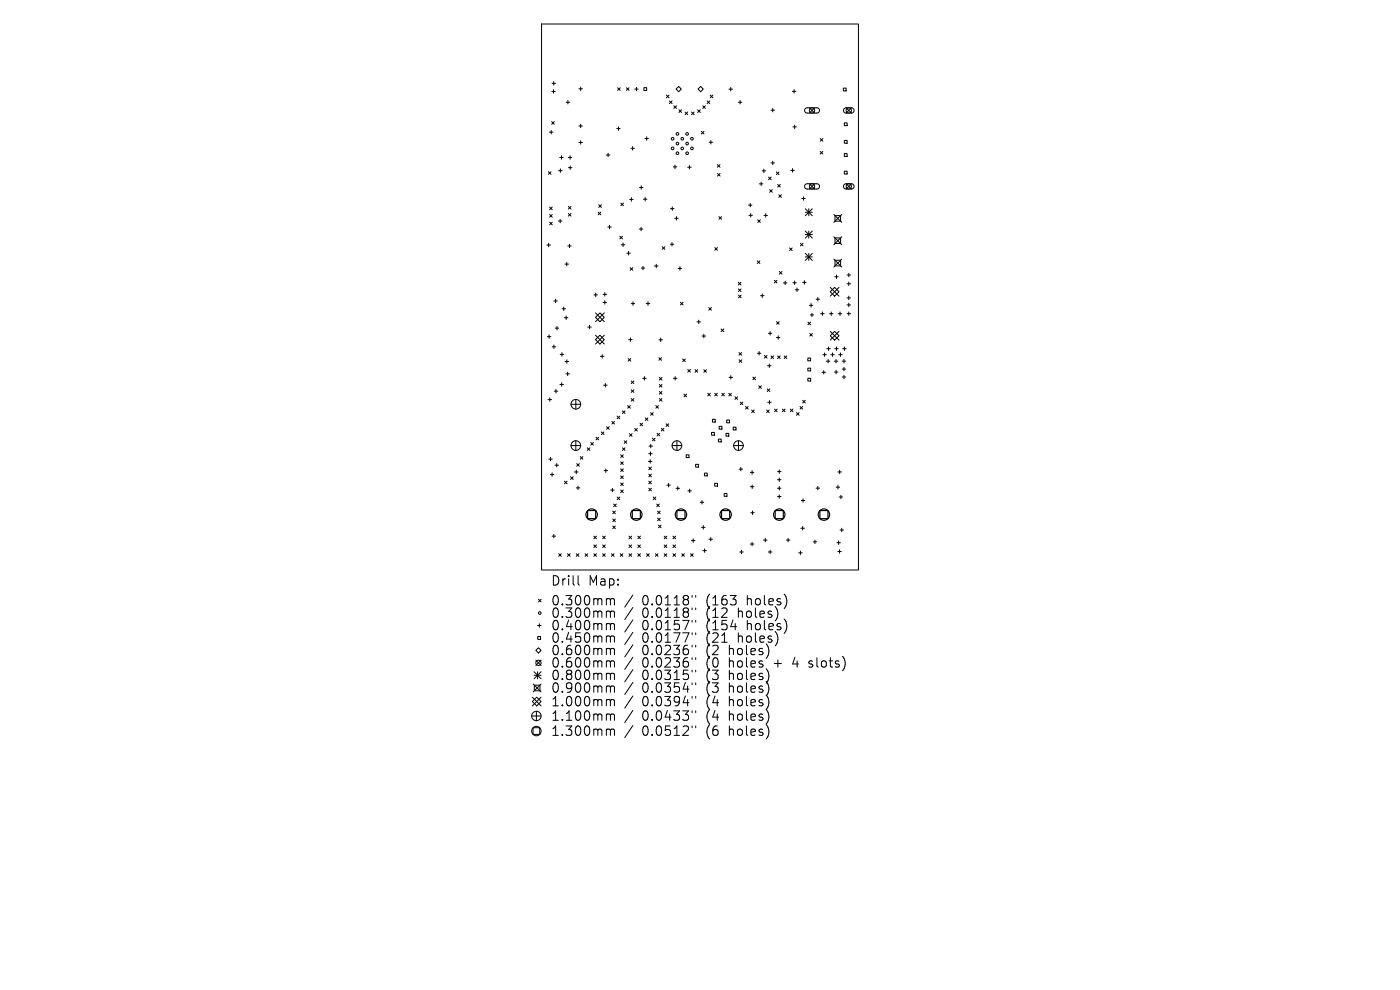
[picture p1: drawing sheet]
<svg xmlns="http://www.w3.org/2000/svg" width="297mm" height="210mm" viewBox="0 0 297 210" stroke-linecap="round" stroke-linejoin="round" font-family="sans-serif">
<defs><g id="words">
<g font-size="2.8">
<text x="116.8" y="124.5">Drill</text>
<text x="124.8" y="124.5">Map:</text>
<text x="116.8" y="128.7">0.300mm</text>
<text x="116.8" y="131.3">0.300mm</text>
<text x="136.2" y="128.7">0.0118&quot;</text>
<text x="136.2" y="131.3">0.0118&quot;</text>
<text x="150" y="128.7">(163</text>
<text x="150" y="131.3">(12</text>
<text x="156.8" y="131.3">holes)</text>
<text x="158.7" y="128.7">holes)</text>
<text x="116.8" y="134">0.400mm</text>
<text x="116.8" y="136.6">0.450mm</text>
<text x="136.2" y="134">0.0157&quot;</text>
<text x="136.2" y="136.6">0.0177&quot;</text>
<text x="150" y="134">(154</text>
<text x="150" y="136.6">(21</text>
<text x="156.8" y="136.6">holes)</text>
<text x="158.7" y="134">holes)</text>
<text x="116.8" y="139.3">0.600mm</text>
<text x="116.8" y="141.9">0.600mm</text>
<text x="136.2" y="139.3">0.0236&quot;</text>
<text x="136.2" y="141.9">0.0236&quot;</text>
<text x="150" y="139.3">(2</text>
<text x="150" y="141.9">(0</text>
<text x="154.9" y="139.3">holes)</text>
<text x="154.9" y="141.9">holes</text>
<text x="164.6" y="141.9">+</text>
<text x="168.8" y="141.9">4</text>
<text x="172.5" y="141.9">slots)</text>
<text x="116.8" y="144.5">0.800mm</text>
<text x="116.8" y="147.2">0.900mm</text>
<text x="136.2" y="144.5">0.0315&quot;</text>
<text x="136.2" y="147.2">0.0354&quot;</text>
<text x="150" y="144.5">(3</text>
<text x="150" y="147.2">(3</text>
<text x="154.9" y="144.5">holes)</text>
<text x="154.9" y="147.2">holes)</text>
<text x="116.8" y="150.1">1.000mm</text>
<text x="116.8" y="153.2">1.100mm</text>
<text x="136.2" y="150.1">0.0394&quot;</text>
<text x="136.2" y="153.2">0.0433&quot;</text>
<text x="150" y="150.1">(4</text>
<text x="150" y="153.2">(4</text>
<text x="154.9" y="150.1">holes)</text>
<text x="154.9" y="153.2">holes)</text>
<text x="116.8" y="156.4">1.300mm</text>
<text x="136.2" y="156.4">0.0512&quot;</text>
<text x="150" y="156.4">(6</text>
<text x="154.9" y="156.4">holes)</text>
</g>
</g></defs>
<g fill="none" stroke="#000" stroke-width=".21">
<path d="M114.9 5.1h67.2v115.8h-67.2zM117 19.4h.8M117.1 17.7h.7M117.4 19v.8M117.5 17.3v.8M122.8 18.8h.8M123.2 18.5v.7M131 18.6l.6 .6M131.6 18.6l-.6 .6M132.9 18.6l.5 .6M133.4 18.6l-.5 .6M134.7 18.9h.7"/>
<path d="M135 18.5v.8M136.6 18.6h.6v.6h-.6zM143.4 18.9l.6-.6 .5 .6-.5 .6zM148.1 18.9l.5-.6 .6 .6-.6 .6zM154.6 18.9h.8M155 18.5v.8M168.1 19.4h.7M168.5 19v.8M178.9 18.7h.6v.6h-.6zM116.3 36.4l.6 .6M116.6 28h.7M116.9 36.4l-.6 .6"/>
<path d="M116.9 27.7v.7M117 25.8l.6 .6M117.6 25.8l-.6 .6M118.5 36.2h.7M118.7 33.4h.8M118.9 35.8v.8M119.1 33v.8M120.1 21.7h.8M120.5 21.3v.8M120.6 33.4h.7M120.6 35.6h.7M120.9 33v.8"/>
<path d="M121 35.2v.7M122.8 26.7h.8M122.8 30.2h.8M123.2 26.4v.7M123.2 29.8v.8M128.6 32.9h.8M129 32.5v.8M130.8 27.3h.8M131.2 26.9v.8M133.8 31.5h.8M134.2 31.1v.7M135.7 39.8h.7"/>
<path d="M136 39.4v.8M136.8 29.4h.8M137.2 29v.8M141.4 20.2l.5 .5M141.9 20.2l-.5 .5M142 21.4l.6 .6M142.6 21.4l-.6 .6M142.8 35.4h.8M143 22.4l.5 .6M143.2 35v.8M143.5 22.4l-.5 .6M144 23.3l.6 .6"/>
<path d="M144.6 23.3l-.6 .6M145.3 23.8l.6 .5M145.9 35.5h.7M145.9 23.8l-.6 .5M146.3 35.1v.7M146.7 23.8l.6 .5M147.3 23.8l-.6 .5M148 23.3l.6 .6M148.6 23.3l-.6 .6M148.8 27.9l.5 .5M149.1 22.4l.5 .6M149.3 27.9l-.5 .5"/>
<path d="M149.6 22.4l-.5 .6M150 21.4l.6 .6M150.4 30.2h.8M150.6 21.4l-.6 .6M150.7 20.2l.5 .5M150.8 29.8v.8M151.2 20.2l-.5 .5M152.2 34.9l.5 .6M152.2 36.8l.6 .6M152.7 34.9l-.5 .6M152.8 36.8l-.6 .6M156.6 21.7h.8"/>
<path d="M157 21.3v.8M161.1 39h.7M161.5 38.6v.8M161.7 36.2h.7M162.1 35.9v.7M163 37.6l.6 .5M163.6 23.4h.7M163.6 34.6h.7M163.6 37.6l-.6 .5M163.9 23v.7M163.9 34.2v.7M164.7 36.5l.6 .5"/>
<path d="M165 39.1l.5 .6M165.3 36.5l-.6 .5M165.5 39.1l-.5 .6M167.8 36.1h.7M168.1 35.8v.7M168.2 26.9h.8M168.6 26.5v.8M170.8 23l.4-.1h2.2l.4 .2v.4l-.4 .5h-2.3l-.4-.4zM170.8 39.1l.4-.1h2.2l.4 .2v.4l-.4 .5h-2.3l-.4-.4zM171.7 22.9l1.1 1.1M171.7 39l1.1 1.1M172.8 22.9l-1.1 1.1"/>
<path d="M172.8 39l-1.1 1.1M174 32.1l.5 .6M174 29.4l.6 .6M174.5 32.1l-.5 .6M174.6 29.4l-.6 .6M179.1 26.1h.6v.6h-.6zM179.1 29.8h.6v.6h-.6zM179.1 32.6h.6v.6h-.6zM179.1 36.3h.6v.6h-.6zM179.5 22.9l-.4 .1-.2 .4 .2 .4 .4 .2M179.5 39l-.4 .1-.2 .4 .2 .4 .4 .2M179.5 39h1.1"/>
<path d="M179.5 24h1.1M179.5 22.9h1.1M179.5 22.9l1.1 1.1M179.5 39l1.1 1.1M180.6 22.9l.4 .1 .2 .4-.2 .4-.4 .2M180.6 39l.4 .1 .2 .4-.2 .4-.4 .2M180.6 22.9l-1.1 1.1M180.6 39l-1.1 1.1M116 52h.8M116.4 51.6v.8M116.6 43.9l.6 .6M116.6 45.5l.6 .6"/>
<path d="M116.6 47.1l.6 .6M117.2 43.9l-.6 .6M117.2 45.5l-.6 .6M117.2 47.1l-.6 .6M118.5 46.9h.7M118.8 46.5v.8M119.9 56h.7M120.2 55.7v.7M120.4 52.2h.8M120.6 43.8l.5 .6M120.6 45.3l.5 .5M120.8 51.8v.7"/>
<path d="M121.1 43.8l-.5 .6M121.1 45.3l-.5 .5M126.9 45l.6 .6M127 43.4l.6 .6M127.5 45l-.6 .6M127.6 43.4l-.6 .6M128.9 48.2h.8M129.3 47.8v.7M131.5 50.1l.6 .6M131.7 43.1l.6 .5M131.8 51.9h.7M132.1 50.1l-.6 .6"/>
<path d="M132.2 51.6v.7M132.3 43.1l-.6 .5M133 53.7h.7M133.3 53.3v.8M133.6 42.3h.7M133.7 56.8l.5 .5M133.9 41.9v.8M134.2 56.8l-.5 .5M135.6 48.6h.8M136 48.2v.8M136 56.9h.8M136.4 56.5v.7"/>
<path d="M136.5 42.3h.7M136.9 41.9v.7M138.8 56.4h.8M139.2 56.1v.7M140.5 52.3l.6 .6M141.1 52.3l-.6 .6M142.2 51.8h.7M142.2 44.3h.8M142.6 51.4v.8M142.6 43.9v.7M143.1 46.3h.8M143.5 45.9v.8"/>
<path d="M143.9 56.9h.7M144.2 56.6v.7M151.6 52.5l.6 .6M152.2 52.5l-.6 .6M152.5 46l.6 .5M153.1 46l-.6 .5M156.6 59.9l.6 .5M157.2 59.9l-.6 .5M158.8 43.5h.7M158.9 45.7h.7M159.2 43.1v.8M159.3 45.3v.7"/>
<path d="M160.7 55.3l.5 .6M160.7 46.6l.6 .6M161.2 55.3l-.5 .6M161.3 46.6l-.6 .6M162.1 45.7h.7M162.4 45.3v.8M163.3 40.2l.5 .6M163.8 40.2l-.5 .6M164.3 59.5l.5 .5M164.8 59.5l-.5 .5M165.2 41.3l.6 .6M165.3 57.6l.6 .6"/>
<path d="M165.8 41.3l-.6 .6M165.9 57.6l-.6 .6M166.6 59.6v.8M167.5 52.6l.6 .6M168.1 52.6l-.6 .6M168.2 60h.8M168.6 59.6v.8M169.8 51.6l.5 .6M170.1 42.1h.7M170.3 59.9h.7M170.3 51.6l-.5 .6M170.5 41.7v.8"/>
<path d="M170.6 59.5v.8M170.8 44.3l1.5 1.5M170.8 45h1.5M170.8 49l1.5 1.5M170.8 49.8h1.5M170.8 53.8l1.5 1.4M170.8 54.5h1.5M171.6 44.3v1.5M171.6 49v1.5M171.6 53.8v1.4M172.3 53.8l-1.5 1.4M172.3 44.3l-1.5 1.5"/>
<path d="M172.3 49l-1.5 1.5M176.9 50.2l1.7 1.7M176.9 45.5l1.7 1.7M176.9 55l1.7 1.6M177.1 58.7h.7M177.1 45.7h1.2v1.2h-1.2zM177.1 50.5h1.2v1.2h-1.2zM177.1 55.2h1.2v1.2h-1.2zM177.5 58.3v.8M178.6 55l-1.7 1.6M178.6 45.5l-1.7 1.7M178.6 50.2l-1.7 1.7"/>
<path d="M179.5 40.1h1.1M179.7 58.3h.7M180.1 58v.7M180.1 59.8v.8M116.1 71.4h.8M116.5 71v.8M117.1 73.6h.8M117.5 63.8h.7M117.5 73.2v.7M117.8 69.6h.7M117.9 63.5v.7M118.2 69.2v.8"/>
<path d="M118.8 75.2h.8M119.2 74.8v.8M119.2 65.5h.8M119.6 65.1v.8M119.7 67.4h.8M119.9 76.7h.7M120.1 79.3h.7M120.1 67v.8M120.3 76.3v.8M120.4 78.9v.8M124.7 69.4h.7M125.1 69v.8"/>
<path d="M126 62.6h.7M126.3 66.4l1.9 1.8M126.3 71.1l1.9 1.9M126.4 62.2v.7M127.3 66.4l.9 .9-.9 .9-1-.9zM127.3 71.1l.9 .9-.9 1-1-1zM127.4 75.6h.7M127.8 75.2v.8M127.9 62.4h.8M127.9 64.2h.8M128.2 66.4l-1.9 1.8M128.2 71.1l-1.9 1.9"/>
<path d="M128.3 62.1v.7M128.3 63.8v.7M133.3 76.1l.5 .5M133.4 72h.7M133.7 71.7v.7M133.8 76.1l-.5 .5M133.9 64.4h.8M134.3 64v.8M136.7 79.9v.7M137.1 64.4h.7M137.5 64v.8M139.8 75.9l.5 .5"/>
<path d="M139.8 72.1h.7M140.2 71.7v.8M140.3 75.9l-.5 .5M143.2 79.9v.7M144.4 64.1l.5 .6M144.8 76.2l.6 .5M144.9 64.1l-.5 .6M145.4 76.2l-.6 .5M145.9 78.4l.6 .5M146.5 78.4l-.6 .5M147.4 78.4l.6 .6M147.9 68.3h.7"/>
<path d="M148 78.4l-.6 .6M148.2 67.9v.8M148.9 71.3h.8M149.3 78.4l.6 .6M149.3 70.9v.8M149.9 78.4l-.6 .6M150.4 65.2l.5 .6M150.9 65.2l-.5 .6M153 69.8l.5 .6M153.5 69.8l-.5 .6M155 79.7v.7M156.6 61.3l.6 .5"/>
<path d="M156.7 62.6l.5 .6M156.8 74.8l.5 .5M156.8 76.3l.6 .6M157.2 61.3l-.6 .5M157.2 62.6l-.5 .6M157.3 74.8l-.5 .5M157.4 76.3l-.6 .6M159.7 80l.6 .6M160.3 80l-.6 .6M160.7 74.9h.7M161 74.6v.7M161.3 62.7h.8"/>
<path d="M161.7 62.3v.8M162.2 75.4l.5 .6M162.7 75.4l-.5 .6M162.8 77.6h.8M163 70.7h.7M163.2 77.2v.8M163.4 70.3v.8M163.6 75.5l.5 .6M164.1 75.5l-.5 .6M164.7 71.6h.8M164.7 68.2l.6 .6M165 75.5l.5 .6"/>
<path d="M165.1 71.2v.8M165.3 68.2l-.6 .6M165.5 75.5l-.5 .6M166.2 60h.7M166.4 75.5l.5 .6M166.9 75.5l-.5 .6M168.7 61.5h.8M169.1 61.1v.7M171.4 75.9h.6v.6h-.6zM171.4 78.1h.6v.6h-.6zM171.4 68.3l.6 .6M171.7 64.8h.7"/>
<path d="M171.8 70.7l.5 .6M171.9 66.8h.7M172 68.3l-.6 .6M172.1 64.4v.7M172.3 66.4v.8M172.3 70.7l-.5 .6M173.1 63.5h.8M173.5 63.1v.7M174.1 66.5h.7M174.4 79h.7M174.5 66.2v.7M174.6 75.2h.7"/>
<path d="M174.8 78.6v.8M174.9 74.9v.7M175.3 76.6h.8M175.4 74h.8M175.7 76.2v.8M175.8 73.6v.7M176 66.5h.7M176.1 61.9l1-.9 .9 .9-.9 .9zM176.1 71.2l1-.9 .9 .9-.9 1zM176.1 61l1.9 1.8M176.1 70.3l1.9 1.9M176.2 75.2h.8"/>
<path d="M176.3 66.2v.7M176.6 74.9v.7M177 76.6h.7M177 78.9h.8M177.1 74h.7M177.4 76.2v.8M177.4 78.6v.7M177.5 73.6v.7M177.8 66.5h.8M177.9 75.2h.8M178 61l-1.9 1.8M178 70.3l-1.9 1.9"/>
<path d="M178.2 66.2v.7M178.3 74.9v.7M178.7 76.6h.7M178.7 78.3h.7M178.7 80h.7M178.8 74h.7M179 76.2v.8M179 77.9v.8M179 79.6v.7M179.1 73.6v.7M179.7 66.5h.7M179.7 60.2h.7"/>
<path d="M179.7 63.2h.7M179.7 64.7h.7M180.1 62.8v.8M180.1 64.3v.8M180.1 66.2v.7M116.3 84.8h.7M116.4 97.4h.8M116.6 84.4v.7M116.8 97v.8M117.6 83h.7M117.7 98.7h.8M117.9 82.6v.7"/>
<path d="M118.1 98.3v.8M118.8 81.6h.7M119.2 81.2v.7M121.1 85.8h2.1M121.1 94.5h2.1M122.2 84.7v2.1M122.2 93.5v2M122.3 99.7v.8M122.3 98.3l.6 .6M122.9 98.3l-.6 .6M123.1 96.9l.5 .5M123.6 96.9l-.5 .5"/>
<path d="M124.6 95l.5 .5M125.1 95l-.5 .5M125.3 93.9l.6 .5M125.9 93.9l-.6 .5M126.4 92.7l.6 .6M127 92.7l-.6 .6M127.6 91.6l.5 .6M128.1 81.7h.7M128.1 91.6l-.5 .6M128.1 99.8h.8M128.4 81.3v.8M128.5 99.5v.7"/>
<path d="M128.7 90.5l.5 .6M129.2 90.5l-.5 .6M129.8 89.4l.6 .6M130.4 89.4l-.6 .6M130.9 88.3l.6 .5M131.5 88.3l-.6 .5M131.7 98l.5 .5M131.7 96.5l.5 .5M131.7 99.5l.5 .5M132 87.2l.6 .5M132 95l.6 .5M132.2 96.5l-.5 .5"/>
<path d="M132.2 98l-.5 .5M132.2 99.5l-.5 .5M132.4 93.5l.6 .6M132.6 87.2l-.6 .5M132.6 95l-.6 .5M133 93.5l-.6 .6M133.2 86l.5 .6M133.5 92l.6 .6M133.7 86l-.5 .6M133.9 80.8l.6 .6M133.9 82.7l.6 .5M133.9 84.5l.6 .6"/>
<path d="M134.1 92l-.6 .6M134.5 80.8l-.6 .6M134.5 82.7l-.6 .5M134.5 84.5l-.6 .6M134.7 90.9l.5 .5M135.2 90.9l-.5 .5M135.8 89.8l.5 .5M136.3 89.8l-.5 .5M136.3 80.3h.8M136.9 88.6l.6 .6M137.5 88.6l-.6 .6M137.6 97.9h.7"/>
<path d="M137.6 96.2h.8M137.6 99.1l.6 .5M137.7 94.6h.7M137.9 97.5v.8M138 95.9v.7M138 87.5l.6 .6M138 94.3v.7M138.2 99.1l-.6 .5M138.4 93l.6 .5M138.6 87.5l-.6 .6M139 93l-.6 .5M139.1 86l.6 .6"/>
<path d="M139.4 91.9l.5 .6M139.7 86l-.6 .6M139.9 80.1l.5 .5M139.9 81.6l.5 .5M139.9 83.1l.5 .5M139.9 84.5l.5 .6M139.9 91.9l-.5 .6M140.3 90.9l.5 .5M140.4 80.1l-.5 .5M140.4 81.6l-.5 .5M140.4 83.1l-.5 .5M140.4 84.5l-.5 .6"/>
<path d="M140.8 90.9l-.5 .5M141.3 89.9l.6 .6M141.9 89.9l-.6 .6M142.6 94.5h2M142.9 80.3h.7M143.6 93.5v2M145.1 83.6l.6 .6M145.6 96.5h.6v.6h-.6zM145.7 83.6l-.6 .6M147.6 98.5h.6v.6h-.6zM150.1 83.4l.6 .6M150.7 83.4l-.6 .6"/>
<path d="M151 91.7h.5v.6h-.5zM151.1 88.9h.6v.6h-.6zM151.6 83.4l.6 .6M152.2 83.4l-.6 .6M152.4 93.1h.6v.6h-.6zM152.6 90.4h.6v.6h-.6zM153.1 83.4l.6 .6M153.7 83.4l-.6 .6M154 91.9h.6v.6h-.6zM154.2 89.1h.6v.6h-.6zM154.6 83.4l.6 .6M154.7 80h.7"/>
<path d="M155.2 83.4l-.6 .6M155.5 90.6h.6v.6h-.6zM155.6 94.5h2.1M155.9 84.2l.6 .5M156.5 84.2l-.6 .5M156.7 93.5v2M156.8 99.5h.7M157 85.3l.6 .5M157.2 99.1v.8M157.6 85.3l-.6 .5M158.2 86.2l.5 .6M158.7 86.2l-.5 .6"/>
<path d="M159.5 87l.5 .5M159.6 99.8v.8M160 87l-.5 .5M161 81.8l.5 .6M161.5 81.8l-.5 .6M162.6 87l.6 .5M162.8 82.5l.5 .6M162.9 85.3h.7M163.2 87l-.6 .5M163.2 85v.7M163.3 82.5l-.5 .6M164.3 86.8l.6 .5"/>
<path d="M164.9 86.8l-.6 .5M165.3 99.7v.7M166 86.8l.5 .5M166.5 86.8l-.5 .5M167.7 86.8l.5 .5M168.2 86.8l-.5 .5M169 87.5l.5 .6M169.5 87.5l-.5 .6M169.7 86.2l.6 .6M170.3 86.2l-.6 .6M170.3 84.9l.5 .6M170.8 84.9l-.5 .6"/>
<path d="M171.4 80.2h.6v.6h-.6zM178.1 99.7v.8M116.7 100.7h.8M117.1 100.3v.7M117.1 113.7h.8M117.5 113.4v.7M118.5 117.5l.6 .5M119.1 117.5l-.6 .5M119.7 102.1l.6 .5M120.3 102.1l-.6 .5M120.4 117.5l.5 .5M120.9 117.5l-.5 .5"/>
<path d="M121 101.1l.6 .6M121.6 101.1l-.6 .6M121.9 100.1h.7M122.3 117.5l.5 .5M122.3 103.5h.7M122.6 103.1v.8M122.8 117.5l-.5 .5M124.1 117.5l.6 .5M124.7 117.5l-.6 .5M126 113.7l.5 .6M126 115.6l.5 .6M126 117.5l.5 .5"/>
<path d="M126.5 113.7l-.5 .6M126.5 115.6l-.5 .6M126.5 117.5l-.5 .5M127.8 115.6l.6 .6M127.8 117.5l.6 .5M127.8 113.7l.6 .6M128.4 113.7l-.6 .6M128.4 115.6l-.6 .6M128.4 117.5l-.6 .5M129.5 104h.8M129.7 117.5l.6 .5M129.9 103.6v.7"/>
<path d="M130 110.1l.6 .6M130 108.4l.6 .6M130 111.6l.6 .5M130.2 106.9l.5 .6M130.3 117.5l-.6 .5M130.6 111.6l-.6 .5M130.6 108.4l-.6 .6M130.6 110.1l-.6 .6M130.7 106.9l-.5 .6M130.9 105.4l.6 .6M131.5 105.4l-.6 .6M131.6 117.5l.5 .5"/>
<path d="M131.7 101l.5 .5M131.7 102.4l.5 .6M131.7 103.9l.5 .6M132.1 117.5l-.5 .5M132.2 101l-.5 .5M132.2 102.4l-.5 .6M132.2 103.9l-.5 .6M133.4 113.7l.6 .6M133.4 115.6l.6 .6M133.4 117.5l.6 .5M134 113.7l-.6 .6M134 115.6l-.6 .6"/>
<path d="M134 117.5l-.6 .5M135.3 113.7l.6 .6M135.3 115.6l.6 .6M135.3 117.5l.6 .5M135.9 113.7l-.6 .6M135.9 115.6l-.6 .6M135.9 117.5l-.6 .5M137.2 117.5l.5 .5M137.6 100.6l.6 .5M137.6 102.1l.6 .5M137.6 103.6l.6 .5M137.7 117.5l-.5 .5"/>
<path d="M138.2 100.6l-.6 .5M138.2 102.1l-.6 .5M138.2 103.6l-.6 .5M138.6 105.4l.5 .6M139 117.5l.6 .5M139.1 105.4l-.5 .6M139.3 106.9l.6 .6M139.5 109.9l.6 .6M139.5 108.4l.6 .6M139.6 117.5l-.6 .5M139.7 111.4l.5 .6M139.9 106.9l-.6 .6"/>
<path d="M140.1 108.4l-.6 .6M140.1 109.9l-.6 .6M140.2 111.4l-.5 .6M140.9 113.7l.6 .6M140.9 115.6l.6 .6M140.9 117.5l.6 .5M141.5 113.7l-.6 .6M141.5 115.6l-.6 .6M141.5 117.5l-.6 .5M141.5 102.9h.7M141.8 102.5v.8M142.8 115.6l.5 .6"/>
<path d="M142.8 117.5l.5 .5M142.8 113.7l.5 .6M143.3 113.7l-.5 .6M143.3 115.6l-.5 .6M143.3 117.5l-.5 .5M143.4 103.6h.8M143.8 103.2v.8M144.6 117.5l.6 .5M145.2 117.5l-.6 .5M145.9 104.1h.8M146.3 103.8v.7M146.5 117.5l.6 .5"/>
<path d="M146.7 114.7h.7M147.1 117.5l-.6 .5M147.1 114.3v.7M148.5 106.6h.8M148.8 111.9h.8M148.9 106.2v.7M149.1 116.8h.8M149.2 111.5v.7M149.4 100.4h.6v.6h-.6zM149.5 116.4v.8M150.4 114.4h.8M150.8 114v.8"/>
<path d="M151.6 102.5h.6v.6h-.6zM153.6 104.7h.6v.6h-.6zM156.9 117.1h.8M157.3 116.7v.8M159.2 100.2h.7M159.2 115.4h.7M159.2 103.2h.7M159.3 108.8h.7M159.6 115v.8M159.6 102.9v.7M159.6 108.4v.7M162 114.6h.7"/>
<path d="M162.3 114.2v.7M163 117.1h.7M163.4 116.7v.8M164.9 103.6h.8M164.9 100h.8M164.9 101.8h.8M164.9 105.3h.8M165.3 101.4v.7M165.3 103.2v.7M165.3 105v.7M166.8 114.6h.8M167.2 114.2v.7"/>
<path d="M169.4 117.3h.8M169.8 116.9v.7M169.9 112.1h.7M170 106.2h.7M170.3 111.7v.7M170.4 105.8v.8M172.5 114.9h.8M172.9 114.6v.7M173.1 103.5h.8M173.5 103.2v.7M177.4 103.3h.7M177.5 115.1h.8"/>
<path d="M177.7 117h.8M177.8 100.1h.7M177.8 103v.7M177.9 114.8v.7M178 105.4h.8M178.1 116.6v.8M178.2 112.4h.7M178.4 105.1v.7M178.6 112.1v.7M113.7 138l.5-.6 .6 .6-.6 .5zM114 132.7h.8M114.1 135h.6v.6h-.6z"/>
<path d="M114.2 127.1l.6 .6M114.4 132.3v.8M114.8 127.1l-.6 .6M122.6 122.1v1.7l.3 .3M128.9 127l.5 .1 .1 .2M128.9 129.6l.5 .1 .1 .2M128.9 132.3h.3l.3 .3M128.9 134.9l.5 .1 .1 .2M128.9 137.5l.5 .1 .1 .2M129.5 127.3l.3-.3 .5 .1 .1 1.2M129.5 127.3v1M129.5 129.9v1.1"/>
<path d="M129.5 132.6v1M129.5 135.2v1M129.5 137.8v1.1M129.5 129.9l.3-.3 .5 .1 .1 1.3M129.5 132.6l.3-.3 .5 .1 .1 1.2M129.5 135.2l.3-.3 .5 .1 .1 1.2M129.5 137.8l.3-.3 .5 .1 .1 1.3M134.3 126.2l-1.8 2.6M134.3 128.9l-1.8 2.5M134.3 131.5l-1.8 2.6M134.3 134.1l-1.8 2.6M134.3 136.8l-1.8 2.6"/>
<path d="M134.3 139.4l-1.8 2.6M146.8 126.3v.4M146.8 129v.3M146.8 131.6v.4M146.8 134.2v.4M146.8 136.9v.4M146.8 139.5v.4M147.6 126.3v.4M147.6 129v.3M147.6 131.6v.4M147.6 134.2v.4M147.6 136.9v.4"/>
<path d="M147.6 139.5v.4M112.8 151.9h2M112.9 148.8l1-.9 .9 .9-.9 .9zM112.9 147.9l1.9 1.8M113.1 154.4h1.4v1.4h-1.4zM113.1 145.1l1.7 1.7M113.3 142.5l1.5 1.5M113.3 143.2h1.5M113.4 145.3h1.1v1.2h-1.1zM113.7 140l1.1 1.2M113.8 150.9v2M114 142.5v1.5"/>
<path d="M114.8 147.9l-1.9 1.8M114.8 140l-1.1 1.2M114.8 142.5l-1.5 1.5M114.8 145.1l-1.7 1.7M128.9 140.2l.5 .1 .1 .2M128.9 142.8l.5 .1 .1 .2M128.9 145.5l.5 .1 .1 .2M128.9 148.4h.3l.3 .3M128.9 151.5h.3l.3 .2M128.9 154.7l.5 .1 .1 .1M129.5 140.5v1M129.5 143.1v1.1"/>
<path d="M129.5 145.8v1.1M129.5 148.7v1M129.5 151.7v1.1M129.5 154.9v1.1M129.5 140.5l.3-.3 .5 .1 .1 1.2M129.5 143.1l.3-.3 .5 .1 .1 1.3M129.5 145.8l.3-.3 .5 .1 .1 1.3M129.5 148.7l.3-.3 .5 .1 .1 1.2M129.5 151.7l.3-.2 .5 .1 .1 1.2M129.5 154.9l.3-.2 .5 .1 .1 1.2M134.3 142.1l-1.8 2.5M134.3 144.8l-1.8 2.5"/>
<path d="M134.3 147.6l-1.8 2.6M134.3 150.7l-1.8 2.6M134.3 153.9l-1.8 2.6M146.8 142.2v.3M146.8 144.9v.3M146.8 147.7v.4M146.8 150.8v.4M146.8 154v.4M147.6 142.2v.3M147.6 144.9v.3M147.6 147.7v.4M147.6 150.8v.4"/>
<path d="M147.6 154v.4M171.6 141.4l.2 .1M171.7 140.3v.5"/>
<circle cx="142.7" cy="31.5" r=".28"/>
<circle cx="142.7" cy="29.4" r=".28"/>
<circle cx="143.7" cy="30.5" r=".28"/>
<circle cx="143.7" cy="32.5" r=".28"/>
<circle cx="143.7" cy="28.4" r=".28"/>
<circle cx="144.7" cy="31.5" r=".28"/>
<circle cx="144.7" cy="29.4" r=".28"/>
<circle cx="145.8" cy="32.5" r=".28"/>
<circle cx="145.8" cy="30.5" r=".28"/>
<circle cx="145.8" cy="28.4" r=".28"/>
<circle cx="146.8" cy="31.5" r=".28"/>
<circle cx="146.8" cy="29.4" r=".28"/>
<circle cx="172.3" cy="23.4" r=".56"/>
<circle cx="172.3" cy="39.5" r=".56"/>
<circle cx="180.1" cy="23.4" r=".56"/>
<circle cx="180.1" cy="39.5" r=".56"/>
<circle cx="122.2" cy="94.5" r="1.03"/>
<circle cx="122.2" cy="85.8" r="1.03"/>
<circle cx="143.6" cy="94.5" r="1.03"/>
<circle cx="156.7" cy="94.5" r="1.03"/>
<circle cx="114.5" cy="130" r=".28"/>
<circle cx="113.8" cy="155.1" r="1"/>
<circle cx="113.8" cy="151.9" r="1"/>
<circle cx="114.2" cy="140.6" r=".56"/>
</g>
<g fill="none" stroke="#000" stroke-width=".24">
<path d="M124.7 108.3h1.7v1.7h-1.7zM134.1 108.3h1.7v1.7h-1.7zM143.6 108.3h1.7v1.7h-1.7zM153.1 108.3h1.7v1.7h-1.7zM164.5 108.3h1.7v1.7h-1.7zM173.9 108.3h1.7v1.7h-1.7z"/>
<circle cx="125.5" cy="109.2" r="1.21"/>
<circle cx="135" cy="109.2" r="1.21"/>
<circle cx="144.5" cy="109.2" r="1.21"/>
<circle cx="153.9" cy="109.2" r="1.21"/>
<circle cx="165.3" cy="109.2" r="1.21"/>
<circle cx="174.8" cy="109.2" r="1.21"/>
</g>
<use href="#words"/>
</svg>
